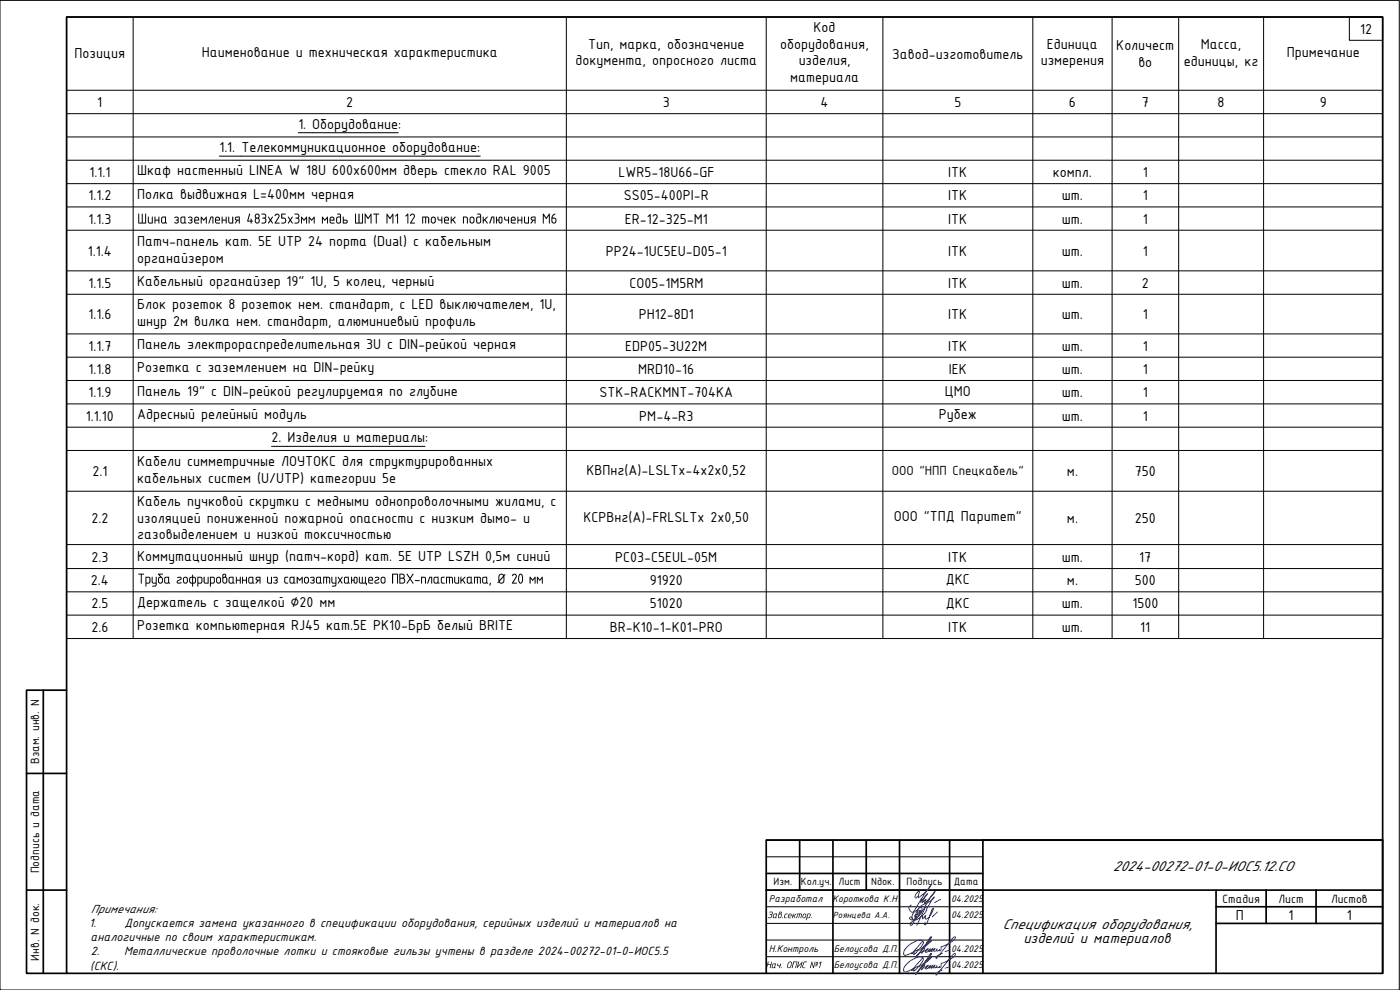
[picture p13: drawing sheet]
<svg xmlns="http://www.w3.org/2000/svg" width="420mm" height="297mm" viewBox="0 0 420 297" stroke-linecap="round" stroke-linejoin="round" font-family="sans-serif">
<defs><g id="words">
<g font-size="4.7">
<text x="244.2" y="9.6">Код</text>
<text x="408.2" y="10.1">12</text>
<text x="22.4" y="17.4">Позиция</text>
<text x="60.6" y="17.1">Наименование и техническая характеристика</text>
<text x="176.5" y="14.6">Тип, марка, обозначение</text>
<text x="234.2" y="14.6">оборудования,</text>
<text x="267.8" y="17.6">Завод-изготовитель</text>
<text x="314.2" y="14.6">Единица</text>
<text x="335" y="15.1">Количест</text>
<text x="360.4" y="14.8">Масса,</text>
<text x="386.2" y="17.1">Примечание</text>
<text x="172.8" y="19.6">документа, опросного листа</text>
<text x="239.7" y="19.6">изделия,</text>
<text x="312.3" y="19.6">измерения</text>
<text x="341.6" y="20.1">во</text>
<text x="355.3" y="19.8">единицы, кг</text>
<text x="237.1" y="24.6">материала</text>
<text x="29.2" y="32.1">1</text>
<text x="103.9" y="32.1">2</text>
<text x="198.9" y="32.1">3</text>
<text x="246.3" y="32.1">4</text>
<text x="286.4" y="32.1">5</text>
<text x="320.8" y="32.1">6</text>
<text x="342.7" y="32.1">7</text>
<text x="365.4" y="32.1">8</text>
<text x="396.1" y="32.1">9</text>
<text x="89.5" y="38.6">1. Оборудование:</text>
<text x="65.8" y="45.6">1.1. Телекоммуникационное оборудование:</text>
<text x="26.8" y="53.1">1.1.1</text>
<text x="41.2" y="52.6">Шкаф настенный LINEA W 18U 600х600мм дверь стекло RAL 9005</text>
<text x="185.6" y="53.1">LWR5-18U66-GF</text>
<text x="284.6" y="53.1">ITK</text>
<text x="316" y="53.1">компл.</text>
<text x="343" y="53.1">1</text>
<text x="41.2" y="59.6">Полка выдвижная L=400мм черная</text>
<text x="26.5" y="60.1">1.1.2</text>
<text x="187.2" y="60.1">SS05-400PI-R</text>
<text x="284.6" y="60.1">ITK</text>
<text x="318.7" y="60.1">шт.</text>
<text x="343" y="60.1">1</text>
<text x="26.5" y="67.1">1.1.3</text>
<text x="41.2" y="67.1">Шина заземления</text>
<text x="73.9" y="67.1">483 х25x3 мм медь ШМТ М</text>
<text x="118.3" y="67.1">1 12</text>
<text x="126.4" y="67.1">точек подключения М</text>
<text x="165.2" y="67.1">6</text>
<text x="187.5" y="67.1">ER-12-325-M1</text>
<text x="284.6" y="67.1">ITK</text>
<text x="318.7" y="67.1">шт.</text>
<text x="343" y="67.1">1</text>
<text x="26.4" y="76.7">1.1.4</text>
<text x="41.2" y="73.9">Патч-панель кат. 5Е UTP 24 порта (Dual) с кабельным</text>
<text x="181.8" y="76.7">PP24-1UC5EU-D05-1</text>
<text x="284.6" y="76.7">ITK</text>
<text x="318.7" y="76.7">шт.</text>
<text x="343" y="76.7">1</text>
<text x="41.2" y="78.9">органайзером</text>
<text x="26.5" y="86.3">1.1.5</text>
<text x="41.2" y="85.8">Кабельный органайзер 19&quot; 1U, 5 колец, черный</text>
<text x="188.9" y="86.3">CO05-1M5RM</text>
<text x="284.6" y="86.3">ITK</text>
<text x="318.7" y="86.3">шт.</text>
<text x="342.7" y="86.3">2</text>
<text x="26.5" y="95.7">1.1.6</text>
<text x="41.2" y="92.8">Блок розеток 8 розеток нем. стандарт, с LED выключателем, 1U,</text>
<text x="191.7" y="95.7">PH12-8D1</text>
<text x="284.6" y="95.7">ITK</text>
<text x="318.7" y="95.7">шт.</text>
<text x="343" y="95.7">1</text>
<text x="41.2" y="97.8">шнур 2м вилка нем. стандарт, алюминиевый профиль</text>
<text x="26.5" y="105.2">1.1.7</text>
<text x="41.2" y="104.7">Панель электрораспределительная 3U с DIN-рейкой черная</text>
<text x="187.7" y="105.2">EDP05-3U22M</text>
<text x="284.6" y="105.2">ITK</text>
<text x="318.7" y="105.2">шт.</text>
<text x="343" y="105.2">1</text>
<text x="26.5" y="112.2">1.1.8</text>
<text x="41.2" y="111.7">Розетка с заземлением на DIN-рейку</text>
<text x="191.6" y="112.2">MRD10-16</text>
<text x="284.8" y="112.2">IEK</text>
<text x="318.7" y="112.2">шт.</text>
<text x="343" y="112.2">1</text>
<text x="26.5" y="119.2">1.1.9</text>
<text x="41.2" y="118.7">Панель 19&quot; с DIN-рейкой регулируемая по глубине</text>
<text x="179.9" y="119.2">STK-RACKMNT-704KA</text>
<text x="283.6" y="118.9">ЦМО</text>
<text x="318.7" y="119.2">шт.</text>
<text x="343" y="119.2">1</text>
<text x="41.2" y="125.7">Адресный релейный модуль</text>
<text x="281.8" y="125.7">Рубеж</text>
<text x="25.8" y="126.2">1.1.10</text>
<text x="191.9" y="126.2">РМ-4-R3</text>
<text x="318.7" y="126.2">шт.</text>
<text x="343" y="126.2">1</text>
<text x="81.5" y="132.7">2. Изделия и материалы:</text>
<text x="27.7" y="142.8">2.1</text>
<text x="41.2" y="139.7">Кабели симметричные ЛОУТОКС для структурированных</text>
<text x="176.1" y="142.6">КВПнг(А)-LSLTx-4х2х0,52</text>
<text x="320.2" y="142.8">м.</text>
<text x="340.6" y="142.8">750</text>
<text x="41.2" y="145">кабельных систем (U/UTP) категории 5e</text>
<text x="41.2" y="151.9">Кабель пучковой скрутки с медными однопроволочными жилами, с</text>
<text x="27.4" y="156.9">2.2</text>
<text x="41.2" y="156.9">изоляцией пониженной пожарной опасности с низким дымо- и</text>
<text x="41.2" y="161.9">газовыделением и низкой токсичностью</text>
<text x="175.1" y="156.7">КСРВнг(А)-FRLSLTx 2х0,50</text>
<text x="268.3" y="156.4">ООО &quot;ТПД Паритет&quot;</text>
<text x="320.2" y="156.9">м.</text>
<text x="340.6" y="156.9">250</text>
<text x="27.4" y="168.5">2.3</text>
<text x="41.2" y="168.2">Коммутационный шнур (патч-корд) кат. 5Е UTP LSZH 0,5м синий</text>
<text x="184.7" y="168.5">PC03-C5EUL-05M</text>
<text x="284.6" y="168.5">ITK</text>
<text x="318.7" y="168.5">шт.</text>
<text x="341.9" y="168.5">17</text>
<text x="27.3" y="175.6">2.4</text>
<text x="41.2" y="175.1">Труба гофрированная из самозатухающего ПВХ-пластиката, Ø 20 мм</text>
<text x="195" y="175.6">91920</text>
<text x="283.9" y="175.3">ДКС</text>
<text x="320.2" y="175.6">м.</text>
<text x="340.6" y="175.6">500</text>
<text x="27.4" y="182.6">2.5</text>
<text x="41.2" y="182.1">Держатель с защелкой ∅20 мм</text>
<text x="195" y="182.6">51020</text>
<text x="283.9" y="182.4">ДКС</text>
<text x="318.7" y="182.6">шт.</text>
<text x="339.9" y="182.6">1500</text>
<text x="27.4" y="189.6">2.6</text>
<text x="41.2" y="189.1">Розетка компьютерная RJ45 кат.5E РК10-БрБ белый BRITE</text>
<text x="183" y="189.6">BR-K10-1-K01-PRO</text>
<text x="284.6" y="189.6">ITK</text>
<text x="318.7" y="189.6">шт.</text>
<text x="342.2" y="189.6">11</text>
<text x="334" y="261.5">2024-00272-01-0-ИОС5.12.СО</text>
<text x="370.9" y="275.9">П</text>
<text x="300.9" y="278.8">Спецификация оборудования,</text>
<text x="386.7" y="276.1">1</text>
<text x="404.2" y="276.1">1</text>
<text x="307.1" y="282.9">изделий и материалов</text>
</g>
<text font-size="4.3" x="267.7" y="142.4">ООО &quot;НПП Спецкабель&quot;</text>
<g font-size="3.9">
<text x="11.7" y="229.3" transform="rotate(-90 11.7 229.3)">Взам. инв. N</text>
<text x="11.7" y="262.1" transform="rotate(-90 11.7 262.1)">Подпись и дата</text>
<text x="27.3" y="274.1">Примечания:</text>
<text x="366.9" y="270.8">Стадия</text>
<text x="383.7" y="270.8">Лист</text>
<text x="399.5" y="270.8">Листов</text>
<text x="26.8" y="278.2">1.</text>
<text x="37.3" y="278.2">Допускается замена указанного в спецификации оборудования, серийных изделий и материалов на</text>
<text x="27.2" y="282.4">аналогичные по своим характеристикам.</text>
<text x="27.3" y="286.5">2.</text>
<text x="37.3" y="286.5">Металлические проволочные лотки и стояковые гильзы учтены в разделе 2024-00272-01-0-ИОС5.5</text>
<text x="11.7" y="288.2" transform="rotate(-90 11.7 288.2)">Инв. N док.</text>
<text x="27.1" y="291">(СКС).</text>
</g>
<g font-size="3.4">
<text x="232.2" y="265.7">Изм.</text>
<text x="240.4" y="265.7">Кол.уч.</text>
<text x="251.7" y="265.7">Лист</text>
<text x="261.5" y="265.7">Nдок.</text>
<text x="272.1" y="265.7">Подпись</text>
<text x="286.2" y="265.7">Дата</text>
</g>
<g font-size="3.2">
<text x="230.8" y="270.6">Разработал</text>
<text x="230.8" y="285.8">Н.Контроль</text>
</g>
<g font-size="3.1">
<text x="230.2" y="275.5">Зав .сектор</text>
<text x="243.2" y="275.5">.</text>
<text x="249.9" y="270.6">Короткова К.Н.</text>
<text x="285.5" y="270.5">04.2025</text>
<text x="285.5" y="275.5">04.2025</text>
<text x="250.2" y="285.5">Белоусова Д.П.</text>
<text x="285.5" y="285.5">04.2025</text>
<text x="229.7" y="290.5">Нач . ОПИС</text>
<text x="242.9" y="290.5">№1</text>
<text x="250.2" y="290.5">Белоусова Д.П.</text>
<text x="285.5" y="290.5">04.2025</text>
</g>
<text font-size="2.9" x="249.9" y="275.5">Роянцева А.А.</text>
</g></defs>
<!-- layer: 0 -->
<g fill="none" stroke="#000" stroke-width=".3">
<path d="M0 .1h419.9v296.9h-419.9zM20 5.1h395v186.5h-395zM40 5.1v186.5M170 5.1v186.5M230 5.1v186.5M265 5.1v186.5M310 5.1v186.5M333.8 5.1v186.5M353.7 5.1v186.5M379.2 5.1v186.5M405 5.1h10v7h-10zM20 27.1h395"/>
<path d="M20 34.1h395M89.5 39.8h30M20 41.1h395M20 48.1h395M20 55.1h395M65.8 46.8h78.3M20 62.1h395M20 69.1h395M20 81.3h395M20 88.3h395M20 100.2h395M20 107.2h395"/>
<path d="M20 114.2h395M20 121.2h395M20 128.2h395M20 135.2h395M81.5 133.9h46.1M20 147.4h395M20 163.4h395M20 170.6h395M20 177.6h395M20 184.6h395M230 257.1h65M230 267.1h65"/>
<path d="M230 272.1h65M230 277.1h65M230 282.1h65M230 287h65"/>
</g>
<g fill="#000">
<path d="M60.3 65l.9 .9 .6-.9 .3 .1-.1 2-.2-.1v-1.4l-.6 .7-.7-.7v1.4h-.2zM63.2 65.1h.9l-.1 2-.2-.1v-1.7h-.4l-.6 1.7h-.3zM66.5 65l.3 .1v.8h.9v-.9h.3l-.1 2.1-.2-.1v-.8h-.9v.8h-.3zM68.5 65l.3 .1v1.4l.2 .3h.7v-1.7l.3-.1-.1 2.1h-.9l-.4-.2zM106.6 64.1l.2 .1v2.6h.8l.1-2.7 .2 .1v2.6h.7v-2.6l.3-.1v3h-2.3zM109.4 64.2h.3l.8 1.1 .8-1.2h.2v3l-.3-.1v-2.3l-.7 1-.8-1v2.3l-.2 .1zM112 64.2l1.8-.1-.1 .3h-.6l-.1 2.7-.2-.1v-2.6h-.7zM116 64.1l1.1 1.2 .8-1.2h.2l-.1 3-.2-.1v-2.3l-.7 1-.8-1v2.3l-.3 .1zM123.2 64.3l.7-.2 .6 .4v.7l-1.1 1.6h1.1v.3l-1.5-.1 1.2-2.1-.2-.5-.5 .1a.27 .27 0 0 1-.1 .3 .27 .27 0 0 1-.4-.2zM151.3 65h.3v.7l.2 .2h.7v-.8h.3l-.1 2-.2-.1v-.8h-.7l-.4-.3zM155.3 65l.3 .1v.8h.9v-.8h.3l-.1 2-.2-.1v-.8h-.9v.8h-.3zM157.3 65l.3 .1v1.5l.1 .2h.8v-1.7h.2v2h-1l-.3-.3z"/>
<path d="M162.9 64.1l.3 .1 .8 1.1 .7-1.1 .3-.1-.1 3-.2-.1v-2.3l-.7 1-.8-1v2.3h-.3zM112.6 173.2l.9-.2 .3 .4-.1 .6-.9 .4a.38 .38 0 0 0 .1 .5 .38 .38 0 0 0 .6-.2h.3v.2l-1.1 .2-.3-.4 .2-.6 .8-.3a.41 .41 0 0 0-.2-.6 .41 .41 0 0 0-.6 .3zM117.7 172.2h1.8v2.9l-.3-.1v-2.6h-1.2v2.6h-.4zM122 172.2h.3l.8 1.1 .7-1.1h.3l-.9 1.4 .9 1.3-.1 .2-.9-1.2-.8 1.2-.3-.1 .9-1.4zM124.5 174.1h1.4l.1 .2-1.5 .1zM126.4 173.1l1.3 .1 .1 1.9-.2-.1-.1-1.5-.8-.2v1.7l-.3 .1zM128.8 173.1l.9-.1v2.1l-.3-.1v-1.7h-.3l-.6 1.7h-.3zM132.4 173.2l1.1-.1-.2 .2-.7 .2v1.2l.8 .1v.3h-.7l-.4-.3zM133.9 173.1l1.9 .1 .1 1.9-.3-.1v-1.5l-.1-.2h-.5v1.8l-.3-.1v-1.7h-.5v1.7l-.3 .1zM136.3 173.1h.3l.1 1.6 .8 .1v-1.6l.3-.2v2.1h-1.1l-.3-.2zM138.2 173h.3v1l1.2-1v.3l-.7 .6 .7 1-.1 .2-.8-1-.3 .3v.7l-.3-.1zM142.2 173.1l1.9 .1 .2 1.9-.3-.1-.1-1.7h-.5v1.8l-.3-.1v-1.7h-.6v1.8h-.2z"/>
<path d="M147.1 174.9l.2-.1v.3a.32 .32 0 0 1 0 .4 .32 .32 0 0 1-.4 .1zM153.8 172.5l.7-.4 .6 .5v.6l-1 1.6h1v.3l-1.5-.1 1.2-2-.1-.4-.3-.2-.7 .5zM159 173l.9 .9 .6-.9 .2 .1v2l-.3-.1v-1.4l-.5 .8-.6-.8v1.4l-.3 .1zM161.1 173.1l.2-.1 .7 .9 .7-.9 .2 .1v2l-.3-.1v-1.4l-.6 .8-.6-.8v1.4l-.2 .1zM239.3 274.1l1.3 .1-.2 1.3-.2-.1 .2-1.1h-.3l-.3 1.2-.2-.1 .3-1.1h-.4l-.3 1.1h-.2zM239.6 288.5l.2 .1-.3 1.3 1.3-1.4-.5 2-.1-.1 .3-1.3-1.4 1.3zM241.1 288.7l.4-.2 .7 .1-.9 .2-.3 1.2v.3h.7v.2h-.7l-.3-.4z"/>
<path d="M65 65.3l-.2 .6h.9l-.2-.6zM64.7 65.2l.6-.2 .6 .3 .1 .9h-1.2v.3l.2 .3h1v.3h-1l-.4-.4-.1-1.1z"/>
<path d="M70.7 65.1l1.3-.1-.1 2.1-.2-.1v-.8h-.3l-.7 .9-.2-.1 .5-.8-.5-.4zM70.9 65.3v.5l.8 .1v-.6z"/>
<path d="M148.9 65l.2 .1v.8h.5v-.6l.3-.3 .8 .2 .1 1.5-.3 .3h-.6l-.3-.8h-.5v.8h-.2zM150 65.3l-.1 1.3 .4 .2 .2-.2v-1.1z"/>
<path d="M153.8 65.3l-.2 .6h.9l-.1-.5zM153.4 65.3l.6-.3 .6 .2 .2 1h-1.2v.4l1.1 .2v.3h-.9l-.4-.3z"/>
<path d="M159.3 65.3l.5-.3 .9 .1v2l-.3-.1v-.8h-.3l-.6 .8h-.2l.5-.8-.5-.3zM159.7 65.3v.6h.7v-.6z"/>
<path d="M114.4 173.3l.8-.3 .5 .4v1.2l-.3 .4-.6 .1-.5-.4zM114.7 173.4l-.2 .3v.8l.6 .3 .3-.3v-.9l-.3-.3z"/>
<path d="M119.8 172.2h1.4l.3 .4v.5a.36 .36 0 0 0-.3 .4 .36 .36 0 0 0 .3 .3l.1 .6-.4 .6-1.3 .1zM120.1 172.4v.9l1-.1v-.7zM120.1 173.6v1.2h.8l.4-.3v-.4l-.3-.4z"/>
<path d="M130.6 173.3l-.2 1.3 .2 .2h.5l.2-.3v-1.2zM130.2 173.3l.3-.3h1.1v1.8l.3 .1-.1 .2-.4-.2-.9 .2-.3-.2z"/>
<path d="M140.4 173.5v1.2l.7 .1 .2-1.5zM140.2 173.2l1.4-.1v1.7l.3 .3h-1.4l-.4-.3z"/>
<path d="M145.2 173.3l-.2 1.3 .2 .2h.5l.2-.2v-1.3zM144.8 173.3l.3-.3h1.1v1.8l.3 .1-.1 .2-.4-.2-.9 .2-.3-.2z"/>
<path d="M149.7 172.5l.7-.4 .5 .1 .3 .3 .3-.2 .2 .1-.4 .4v1.7l-.5 .6h-.7l-.4-.4-.3 .3-.1-.1 .3-.5zM151.1 173.2l-1.2 1.3 .2 .2 .5 .1 .4-.3zM150 172.6l-.1 1.5 1.1-1.3-.5-.4z"/>
<path d="M156.1 172.5l-.3 1.4 .2 .8 .3 .1 .3-.5 .1-1.1-.2-.7zM155.7 172.4l.5-.3 .3 .1 .5 .9-.1 1.3-.5 .7-.5-.1-.4-.7v-1z"/>
<path d="M241 274.3l.5-.2 .4 .2-.3 1.1-.6 .1-.2-.2zM241.3 274.3l-.3 .7 .2 .3 .4-.1 .2-.6-.1-.3z"/>
<path d="M242.4 274.1h.6l.3 .3-.3 1-.8 .1-.3 .6zM242.5 274.3l-.2 1h.5l.3-.8z"/>
</g>
<g fill="none" stroke="#000" stroke-width=".51">
<path d="M20 5.1h395v286.9h-395zM13 207.1v84.9M20 207.1h-12v84.9h12M8 232.1h12M240 252.1v15M250 252.1v39.9M260 252.1v15M270 252.1v39.9M285 252.1v39.9M415 252.1h-120v39.9M8 267.1h12M230 262.1h65"/>
<path d="M230 267.1h185M365 277.1h50M365 267.1v24.9M365 272.1h50M380 267.1v10M395 267.1v10M230 292v-39.9h185v39.9"/>
</g>
<path d="M230 252.1h185" fill="none" stroke="#000" stroke-width=".34"/>
<!-- layer: Layer 2 -->
<g fill="none" stroke="#00f" stroke-width=".3">
<path d="M275 275.1l.2-.5a.44 .44 0 0 0-.6 .1 .44 .44 0 0 0 .1 .6 .44 .44 0 0 0 .6-.1 1.11 1.11 0 0 0 .7-.9 1.11 1.11 0 0 0-.5-1.1 1.73 1.73 0 0 0-1.6 1 1.73 1.73 0 0 0 .3 1.9l.9-.2a5 5 0 0 0 3.1-3.5l-.2-.4-.3 .3-2.6 5.4M275.3 275.2l-.4 .4-.9 .4a.6 .6 0 0 1-.8-.1 .6 .6 0 0 1-.1-.7h.5l.2 .4M275.3 268.9v.2a.34 .34 0 0 1-.4 .3 .34 .34 0 0 1-.3-.3l.4-.9 .9-1-.2 2.2 2-1.7 1.7-2a46.6 46.6 0 0 0-5 7.6 .79 .79 0 0 1-.9 .3 .79 .79 0 0 1-.6-.7l-.1-.8 .7-.5M276.2 274.1a7 7 0 0 1-2.7 2.6l-.3 .3a.37 .37 0 0 0-.1 .5 .37 .37 0 0 0 .5 .1l.6-.8 .8-3a1.94 1.94 0 0 1 1.3-1.5h.1a1.08 1.08 0 0 1-.2 1.8h-.2l.3-1-.4 .4 .1-.4-.7 1.4M276.5 269.7l-.3 1 2.2-2.5-1.7 2.7 1.2-1.1-.4 1.2 3.2-3.5-1 1.1-3.4 5.6a.58 .58 0 0 1-.9 .2 .58 .58 0 0 1-.1-.9 3.5 3.5 0 0 1 2.7-2.5 4 4 0 0 0 2.4-1.8l-.4 .2-1.7 3M276.9 274.8v.9l.9-1.1-.1 1a1.25 1.25 0 0 0 1.6-1l.9-2.1-.5 .4-1.5 4-.7 .5-.1-.2 .3-.4M281.3 273.6l-1.5 1.5M282.3 269.9l-1.8 .9M276.9 287.3l-3.3 3.9 .8-.6-.2 .7 .4-.1 2-2.4a.97 .97 0 0 0 .4-1.4 .97 .97 0 0 0-1.4-.3 5.8 5.8 0 0 0-4.4 3.8 .69 .69 0 0 0 .4 .7 .69 .69 0 0 0 .8-.1l3.1-1.6M276.9 282.3l-3.3 3.9 .8-.6-.2 .7 .4-.1 2-2.4a.97 .97 0 0 0 .4-1.4 .97 .97 0 0 0-1.4-.3 5.8 5.8 0 0 0-4.4 3.8 .69 .69 0 0 0 .4 .7 .69 .69 0 0 0 .8-.1l3.1-1.6M277.2 289.6l.3-.1-.9 1.5a.66 .66 0 0 1 .7-.8M277.2 284.6l.3-.1-.9 1.5a.64 .64 0 0 1 .7-.8"/>
<path d="M277.6 290.5l1-.9-.6 .2-.3 .8a1.19 1.19 0 0 0 1.6-.9 .43 .43 0 0 0-.4 .3 .43 .43 0 0 0 0 .4l1.1-.9-.4 .5-.2 .5 1.2-1-.4 .5v.4l.7-.1 .4-.5-.3 .3a.55 .55 0 0 0 .6 .2 .55 .55 0 0 0 .4-.4v.4l.4-.2v-1a7 7 0 0 0 4.3-2.6l-.1-.4-.7 .4-5 6 .2-.6 1.7-.9M277.6 285.5l1-.9-.6 .2-.3 .8a1.19 1.19 0 0 0 1.6-.9 .43 .43 0 0 0-.4 .3 .43 .43 0 0 0 0 .4l1.1-.8-.4 .3-.2 .6 .4-.1 .8-.8-.4 .6a.56 .56 0 0 0 .6 .2 .56 .56 0 0 0 .3-.6l-.1 .3a.55 .55 0 0 0 .6 .2 .55 .55 0 0 0 .4-.4v.4l.4-.2v-1a6.6 6.6 0 0 0 4.3-2.6v-.4h-.2l-.6 .4-5 6 .2-.6 1.7-.9M278.4 288.3l1.1-1.1-.1 .3a24.3 24.3 0 0 0-4.7 4.8l.3-.1 1.1-1.4 2.9-4.3 .5-.5-.2 .7-1.2 1.4-2.3 2M278.4 283.3l1.1-1.1-.1 .3a24.3 24.3 0 0 0-4.7 4.8l.3-.1 1.1-1.4 3-4.5 .4-.3-.2 .7-1.2 1.4-2.3 2M284.8 290.1l-1.2 .4M284.8 285.1l-1.2 .4"/>
</g>
<use href="#words"/>
</svg>
